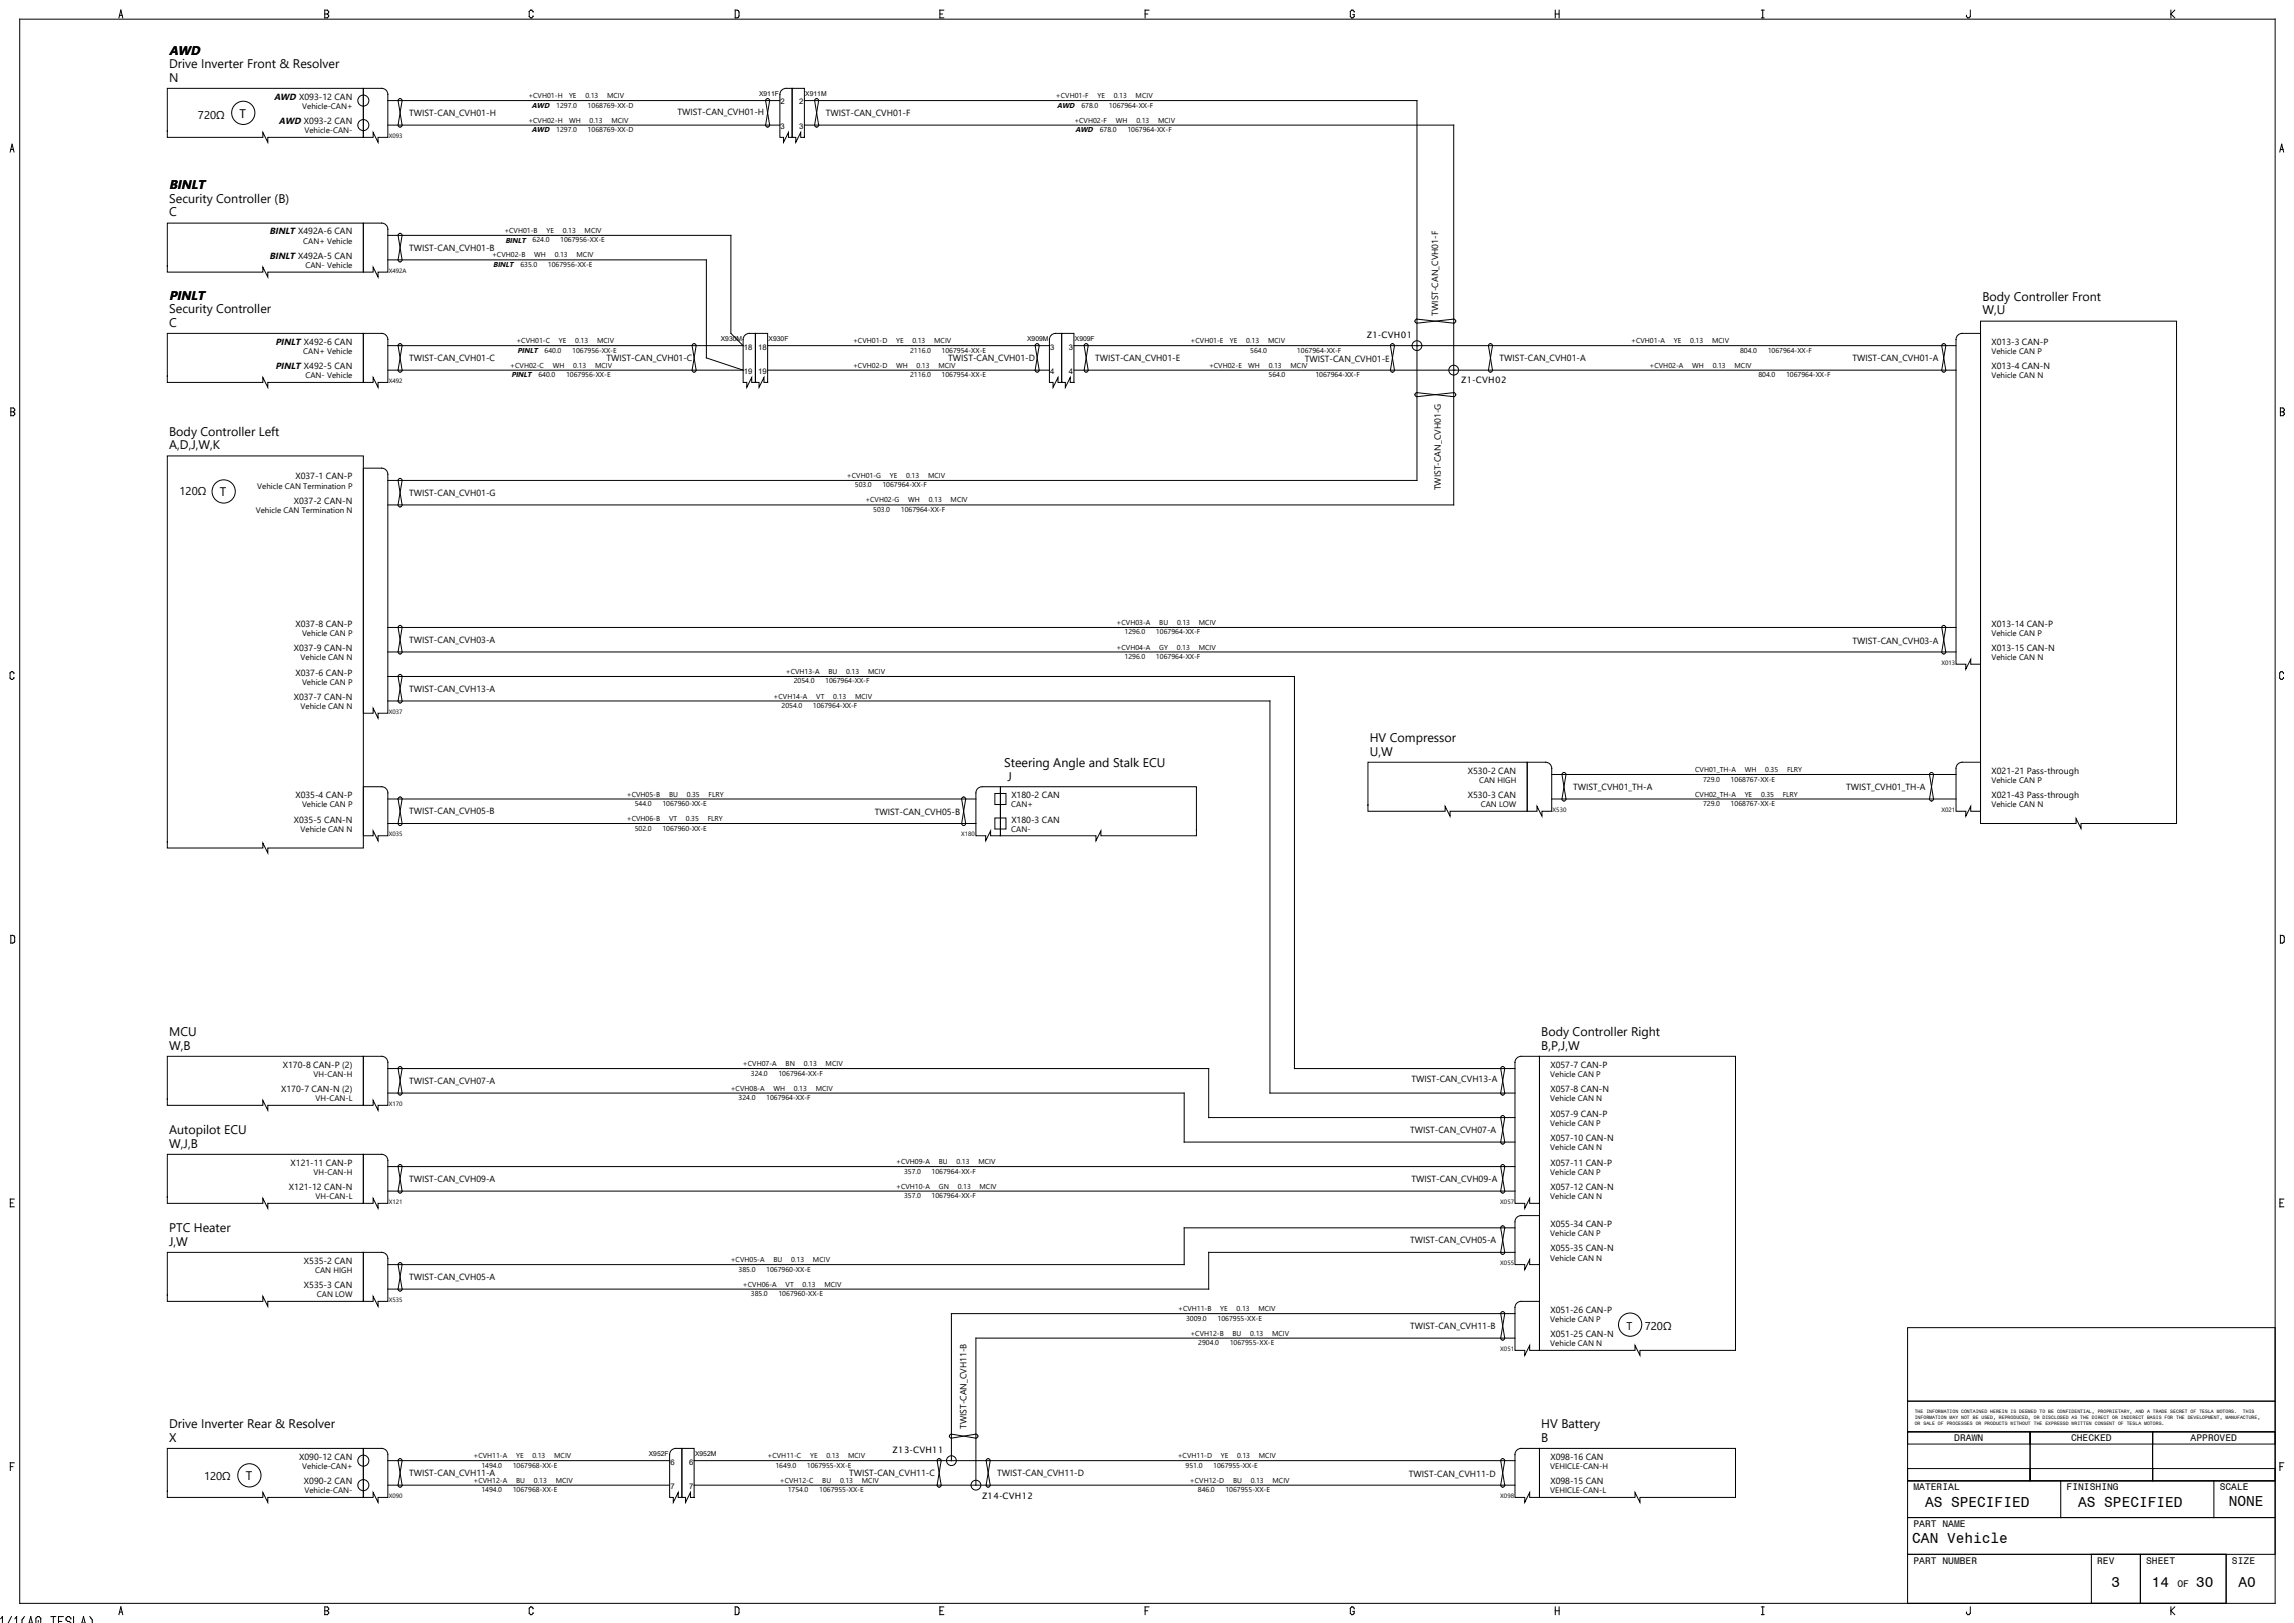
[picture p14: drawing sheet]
<svg xmlns="http://www.w3.org/2000/svg" width="1189mm" height="841mm" viewBox="0 0 1189 841" stroke-linecap="round" stroke-linejoin="round" font-family="sans-serif">
<defs><g id="words">
<g font-size="7.5">
<text x="998" y="781">AS SPECIFIED</text>
<text x="1077" y="781">AS SPECIFIED</text>
<text x="1155" y="781">NONE</text>
<text x="991" y="799">CAN Vehicle</text>
<text x="1094" y="822">3</text>
<text x="1115" y="822">14</text>
<text x="1138" y="822">30</text>
<text x="1160" y="822">A0</text>
</g>
<g font-size="6.6">
<text x="88" y="28">AWD</text>
<text x="88" y="98">BINLT</text>
<text x="88" y="155">PINLT</text>
</g>
<g font-size="6.5">
<text x="88" y="35">Drive Inverter Front &amp; Resolver</text>
<text x="88" y="42">N</text>
<text x="124" y="61">T</text>
<text x="88" y="105">Security Controller (B)</text>
<text x="88" y="112">C</text>
<text x="1027" y="156">Body Controller Front</text>
<text x="88" y="162">Security Controller</text>
<text x="1027" y="163">W,U</text>
<text x="88" y="169">C</text>
<text x="88" y="226">Body Controller Left</text>
<text x="88" y="233">A,D,J,W,K</text>
<text x="114" y="257">T</text>
<text x="710" y="385">HV Compressor</text>
<text x="710" y="392">U,W</text>
<text x="520" y="397">Steering Angle and Stalk ECU</text>
<text x="522" y="405">J</text>
<text x="88" y="537">MCU</text>
<text x="799" y="537">Body Controller Right</text>
<text x="88" y="544">W,B</text>
<text x="799" y="544">B,P,J,W</text>
<text x="88" y="588">Autopilot ECU</text>
<text x="88" y="595">W,J,B</text>
<text x="88" y="638">PTC Heater</text>
<text x="88" y="645">J,W</text>
<text x="88" y="740">Drive Inverter Rear &amp; Resolver</text>
<text x="799" y="740">HV Battery</text>
<text x="88" y="747">X</text>
<text x="799" y="747">B</text>
<text x="127" y="767">T</text>
</g>
<g font-size="5.8">
<text x="103" y="62">720Ω</text>
<text x="93" y="257">120Ω</text>
<text x="843" y="689">T</text>
<text x="852" y="689">720Ω</text>
<text x="106" y="767">120Ω</text>
</g>
<g font-size="5">
<text x="1013" y="747">DRAWN</text>
<text x="1073" y="747">CHECKED</text>
<text x="1135" y="747">APPROVED</text>
<text x="992" y="772">MATERIAL</text>
<text x="1071" y="772">FINISHING</text>
<text x="1150" y="772">SCALE</text>
<text x="992" y="791">PART NAME</text>
<text x="992" y="810">PART NUMBER</text>
<text x="1087" y="810">REV</text>
<text x="1112" y="810">SHEET</text>
<text x="1157" y="810">SIZE</text>
<text x="1128" y="822">OF</text>
</g>
<g font-size="4.7">
<text x="142" y="52">AWD X093-12 CAN</text>
<text x="144" y="64">AWD X093-2 CAN</text>
<text x="140" y="121">BINLT X492A-6 CAN</text>
<text x="140" y="134">BINLT X492A-5 CAN</text>
<text x="143" y="179">PINLT X492-6 CAN</text>
<text x="143" y="191">PINLT X492-5 CAN</text>
</g>
<g font-size="4.6">
<text x="212" y="60">TWIST-CAN_CVH01-H</text>
<text x="351" y="59">TWIST-CAN_CVH01-H</text>
<text x="428" y="60">TWIST-CAN_CVH01-F</text>
<text x="212" y="130">TWIST-CAN_CVH01-B</text>
<text x="745" y="164" transform="rotate(-90 745 164)">TWIST-CAN_CVH01-F</text>
<text x="708" y="175">Z1-CVH01</text>
<text x="1032" y="179">X013-3 CAN-P</text>
<text x="212" y="187">TWIST-CAN_CVH01-C</text>
<text x="314" y="187">TWIST-CAN_CVH01-C</text>
<text x="491" y="187">TWIST-CAN_CVH01-D</text>
<text x="568" y="187">TWIST-CAN_CVH01-E</text>
<text x="676" y="188">TWIST-CAN_CVH01-E</text>
<text x="777" y="187">TWIST-CAN_CVH01-A</text>
<text x="960" y="187">TWIST-CAN_CVH01-A</text>
<text x="1032" y="191">X013-4 CAN-N</text>
<text x="757" y="199">Z1-CVH02</text>
<text x="153" y="248">X037-1 CAN-P</text>
<text x="212" y="257">TWIST-CAN_CVH01-G</text>
<text x="747" y="254" transform="rotate(-90 747 254)">TWIST-CAN_CVH01-G</text>
<text x="152" y="261">X037-2 CAN-N</text>
<text x="153" y="325">X037-8 CAN-P</text>
<text x="1032" y="325">X013-14 CAN-P</text>
<text x="212" y="333">TWIST-CAN_CVH03-A</text>
<text x="960" y="334">TWIST-CAN_CVH03-A</text>
<text x="152" y="337">X037-9 CAN-N</text>
<text x="1032" y="337">X013-15 CAN-N</text>
<text x="153" y="350">X037-6 CAN-P</text>
<text x="212" y="358">TWIST-CAN_CVH13-A</text>
<text x="152" y="363">X037-7 CAN-N</text>
<text x="761" y="401">X530-2 CAN</text>
<text x="1032" y="401">X021-21 Pass-through</text>
<text x="153" y="414">X035-4 CAN-P</text>
<text x="524" y="414">X180-2 CAN</text>
<text x="761" y="414">X530-3 CAN</text>
<text x="815" y="409">TWIST_CVH01_TH-A</text>
<text x="957" y="409">TWIST_CVH01_TH-A</text>
<text x="1032" y="414">X021-43 Pass-through</text>
<text x="212" y="422">TWIST-CAN_CVH05-B</text>
<text x="453" y="423">TWIST-CAN_CVH05-B</text>
<text x="152" y="426">X035-5 CAN-N</text>
<text x="524" y="426">X180-3 CAN</text>
<text x="147" y="553">X170-8 CAN-P (2)</text>
<text x="804" y="553">X057-7 CAN-P</text>
<text x="212" y="562">TWIST-CAN_CVH07-A</text>
<text x="731" y="561">TWIST-CAN_CVH13-A</text>
<text x="146" y="566">X170-7 CAN-N (2)</text>
<text x="804" y="566">X057-8 CAN-N</text>
<text x="804" y="579">X057-9 CAN-P</text>
<text x="731" y="587">TWIST-CAN_CVH07-A</text>
<text x="804" y="591">X057-10 CAN-N</text>
<text x="151" y="604">X121-11 CAN-P</text>
<text x="804" y="604">X057-11 CAN-P</text>
<text x="150" y="617">X121-12 CAN-N</text>
<text x="212" y="612">TWIST-CAN_CVH09-A</text>
<text x="731" y="612">TWIST-CAN_CVH09-A</text>
<text x="804" y="617">X057-12 CAN-N</text>
<text x="804" y="636">X055-34 CAN-P</text>
<text x="731" y="644">TWIST-CAN_CVH05-A</text>
<text x="804" y="648">X055-35 CAN-N</text>
<text x="158" y="655">X535-2 CAN</text>
<text x="212" y="663">TWIST-CAN_CVH05-A</text>
<text x="158" y="668">X535-3 CAN</text>
<text x="804" y="680">X051-26 CAN-P</text>
<text x="731" y="689">TWIST-CAN_CVH11-B</text>
<text x="804" y="693">X051-25 CAN-N</text>
<text x="501" y="741" transform="rotate(-90 501 741)">TWIST-CAN_CVH11-B</text>
<text x="463" y="753">Z13-CVH11</text>
<text x="155" y="756">X090-12 CAN</text>
<text x="804" y="756">X098-16 CAN</text>
<text x="212" y="765">TWIST-CAN_CVH11-A</text>
<text x="440" y="765">TWIST-CAN_CVH11-C</text>
<text x="517" y="765">TWIST-CAN_CVH11-D</text>
<text x="730" y="765">TWIST-CAN_CVH11-D</text>
<text x="158" y="769">X090-2 CAN</text>
<text x="804" y="769">X098-15 CAN</text>
<text x="509" y="777">Z14-CVH12</text>
</g>
<g font-size="4.2">
<text x="157" y="56">Vehicle-CAN+</text>
<text x="158" y="69">Vehicle-CAN-</text>
<text x="157" y="126">CAN+ Vehicle</text>
<text x="158" y="139">CAN- Vehicle</text>
<text x="157" y="183">CAN+ Vehicle</text>
<text x="1032" y="183">Vehicle CAN P</text>
<text x="158" y="196">CAN- Vehicle</text>
<text x="1032" y="196">Vehicle CAN N</text>
<text x="133" y="253">Vehicle CAN Termination P</text>
<text x="133" y="266">Vehicle CAN Termination N</text>
<text x="157" y="329">Vehicle CAN P</text>
<text x="1032" y="329">Vehicle CAN P</text>
<text x="156" y="342">Vehicle CAN N</text>
<text x="1032" y="342">Vehicle CAN N</text>
<text x="157" y="355">Vehicle CAN P</text>
<text x="156" y="367">Vehicle CAN N</text>
<text x="767" y="406">CAN HIGH</text>
<text x="1032" y="406">Vehicle CAN P</text>
<text x="157" y="418">Vehicle CAN P</text>
<text x="524" y="418">CAN+</text>
<text x="767" y="418">CAN LOW</text>
<text x="1032" y="418">Vehicle CAN N</text>
<text x="156" y="431">Vehicle CAN N</text>
<text x="524" y="431">CAN-</text>
<text x="163" y="558">VH-CAN-H</text>
<text x="803" y="558">Vehicle CAN P</text>
<text x="164" y="571">VH-CAN-L</text>
<text x="803" y="571">Vehicle CAN N</text>
<text x="803" y="583">Vehicle CAN P</text>
<text x="803" y="596">Vehicle CAN N</text>
<text x="163" y="609">VH-CAN-H</text>
<text x="803" y="609">Vehicle CAN P</text>
<text x="164" y="621">VH-CAN-L</text>
<text x="803" y="621">Vehicle CAN N</text>
<text x="803" y="641">Vehicle CAN P</text>
<text x="803" y="653">Vehicle CAN N</text>
<text x="163" y="660">CAN HIGH</text>
<text x="164" y="672">CAN LOW</text>
<text x="803" y="685">Vehicle CAN P</text>
<text x="803" y="698">Vehicle CAN N</text>
<text x="157" y="761">Vehicle-CAN+</text>
<text x="803" y="761">VEHICLE-CAN-H</text>
<text x="158" y="774">Vehicle-CAN-</text>
<text x="803" y="774">VEHICLE-CAN-L</text>
</g>
<g font-size="4">
<text x="405" y="54">2</text>
<text x="414" y="54">2</text>
<text x="405" y="67">3</text>
<text x="414" y="67">3</text>
<text x="386" y="181">18</text>
<text x="393" y="181">18</text>
<text x="544" y="181">3</text>
<text x="554" y="181">3</text>
<text x="386" y="194">19</text>
<text x="393" y="194">19</text>
<text x="544" y="194">4</text>
<text x="554" y="194">4</text>
<text x="347" y="759">6</text>
<text x="357" y="759">6</text>
<text x="347" y="772">7</text>
<text x="357" y="772">7</text>
</g>
<g font-size="3.8">
<text x="276" y="56">AWD</text>
<text x="548" y="56">AWD</text>
<text x="276" y="69">AWD</text>
<text x="557" y="69">AWD</text>
<text x="262" y="126">BINLT</text>
<text x="256" y="138">BINLT</text>
<text x="268" y="183">PINLT</text>
<text x="265" y="196">PINLT</text>
</g>
<g font-size="3.7">
<text x="274" y="51">+CVH01-H</text>
<text x="295" y="51">YE</text>
<text x="303" y="51">0.13</text>
<text x="315" y="51">MCIV</text>
<text x="547" y="51">+CVH01-F</text>
<text x="569" y="51">YE</text>
<text x="577" y="51">0.13</text>
<text x="589" y="51">MCIV</text>
<text x="288" y="56">1297.0</text>
<text x="305" y="56">1068769-XX-D</text>
<text x="560" y="56">678.0</text>
<text x="575" y="56">1067964-XX-F</text>
<text x="274" y="64">+CVH02-H</text>
<text x="295" y="64">WH</text>
<text x="306" y="64">0.13</text>
<text x="317" y="64">MCIV</text>
<text x="557" y="64">+CVH02-F</text>
<text x="578" y="64">WH</text>
<text x="589" y="64">0.13</text>
<text x="600" y="64">MCIV</text>
<text x="288" y="68">1297.0</text>
<text x="305" y="68">1068769-XX-D</text>
<text x="570" y="68">678.0</text>
<text x="584" y="68">1067964-XX-F</text>
<text x="261" y="121">+CVH01-B</text>
<text x="276" y="126">624.0</text>
<text x="283" y="121">YE</text>
<text x="290" y="126">1067956-XX-E</text>
<text x="292" y="121">0.13</text>
<text x="303" y="121">MCIV</text>
<text x="255" y="133">+CVH02-B</text>
<text x="277" y="133">WH</text>
<text x="287" y="133">0.13</text>
<text x="299" y="133">MCIV</text>
<text x="270" y="138">635.0</text>
<text x="284" y="138">1067956-XX-E</text>
<text x="268" y="178">+CVH01-C</text>
<text x="290" y="178">YE</text>
<text x="298" y="178">0.13</text>
<text x="309" y="178">MCIV</text>
<text x="442" y="178">+CVH01-D</text>
<text x="464" y="178">YE</text>
<text x="473" y="178">0.13</text>
<text x="484" y="178">MCIV</text>
<text x="617" y="178">+CVH01-E</text>
<text x="637" y="178">YE</text>
<text x="646" y="178">0.13</text>
<text x="657" y="178">MCIV</text>
<text x="845" y="178">+CVH01-A</text>
<text x="867" y="178">YE</text>
<text x="876" y="178">0.13</text>
<text x="887" y="178">MCIV</text>
<text x="282" y="183">640.0</text>
<text x="297" y="183">1067956-XX-E</text>
<text x="472" y="183">2116.0</text>
<text x="488" y="183">1067954-XX-E</text>
<text x="648" y="183">564.0</text>
<text x="672" y="183">1067964-XX-F</text>
<text x="902" y="183">804.0</text>
<text x="916" y="183">1067964-XX-F</text>
<text x="264" y="191">+CVH02-C</text>
<text x="286" y="191">WH</text>
<text x="297" y="191">0.13</text>
<text x="308" y="191">MCIV</text>
<text x="442" y="191">+CVH02-D</text>
<text x="464" y="191">WH</text>
<text x="475" y="191">0.13</text>
<text x="486" y="191">MCIV</text>
<text x="627" y="191">+CVH02-E</text>
<text x="647" y="191">WH</text>
<text x="658" y="191">0.13</text>
<text x="669" y="191">MCIV</text>
<text x="855" y="191">+CVH02-A</text>
<text x="877" y="191">WH</text>
<text x="888" y="191">0.13</text>
<text x="899" y="191">MCIV</text>
<text x="279" y="195">640.0</text>
<text x="293" y="195">1067956-XX-E</text>
<text x="472" y="195">2116.0</text>
<text x="488" y="195">1067954-XX-E</text>
<text x="657" y="195">564.0</text>
<text x="682" y="195">1067964-XX-F</text>
<text x="911" y="195">804.0</text>
<text x="926" y="195">1067964-XX-F</text>
<text x="439" y="248">+CVH01-G</text>
<text x="461" y="248">YE</text>
<text x="470" y="248">0.13</text>
<text x="481" y="248">MCIV</text>
<text x="443" y="253">503.0</text>
<text x="457" y="253">1067964-XX-F</text>
<text x="448" y="260">+CVH02-G</text>
<text x="471" y="260">WH</text>
<text x="481" y="260">0.13</text>
<text x="493" y="260">MCIV</text>
<text x="453" y="265">503.0</text>
<text x="467" y="265">1067964-XX-F</text>
<text x="579" y="324">+CVH03-A</text>
<text x="601" y="324">BU</text>
<text x="610" y="324">0.13</text>
<text x="621" y="324">MCIV</text>
<text x="583" y="329">1296.0</text>
<text x="599" y="329">1067964-XX-F</text>
<text x="579" y="337">+CVH04-A</text>
<text x="583" y="341">1296.0</text>
<text x="599" y="341">1067964-XX-F</text>
<text x="601" y="337">GY</text>
<text x="610" y="337">0.13</text>
<text x="621" y="337">MCIV</text>
<text x="407" y="349">+CVH13-A</text>
<text x="429" y="349">BU</text>
<text x="439" y="349">0.13</text>
<text x="450" y="349">MCIV</text>
<text x="411" y="354">2054.0</text>
<text x="428" y="354">1067964-XX-F</text>
<text x="401" y="362">+CVH14-A</text>
<text x="423" y="362">VT</text>
<text x="432" y="362">0.13</text>
<text x="443" y="362">MCIV</text>
<text x="405" y="367">2054.0</text>
<text x="421" y="367">1067964-XX-F</text>
<text x="879" y="400">CVH01_TH-A</text>
<text x="904" y="400">WH</text>
<text x="915" y="400">0.35</text>
<text x="926" y="400">FLRY</text>
<text x="883" y="405">729.0</text>
<text x="897" y="405">1068767-XX-E</text>
<text x="325" y="413">+CVH05-B</text>
<text x="347" y="413">BU</text>
<text x="356" y="413">0.35</text>
<text x="367" y="413">FLRY</text>
<text x="879" y="413">CVH02_TH-A</text>
<text x="904" y="413">YE</text>
<text x="913" y="413">0.35</text>
<text x="924" y="413">FLRY</text>
<text x="329" y="418">544.0</text>
<text x="343" y="418">1067960-XX-E</text>
<text x="883" y="418">729.0</text>
<text x="897" y="418">1068767-XX-E</text>
<text x="325" y="425">+CVH06-B</text>
<text x="347" y="425">VT</text>
<text x="355" y="425">0.35</text>
<text x="367" y="425">FLRY</text>
<text x="329" y="430">502.0</text>
<text x="343" y="430">1067960-XX-E</text>
<text x="385" y="552">+CVH07-A</text>
<text x="389" y="557">324.0</text>
<text x="403" y="557">1067964-XX-F</text>
<text x="407" y="552">BN</text>
<text x="417" y="552">0.13</text>
<text x="428" y="552">MCIV</text>
<text x="379" y="565">+CVH08-A</text>
<text x="401" y="565">WH</text>
<text x="411" y="565">0.13</text>
<text x="423" y="565">MCIV</text>
<text x="383" y="570">324.0</text>
<text x="397" y="570">1067964-XX-F</text>
<text x="464" y="603">+CVH09-A</text>
<text x="487" y="603">BU</text>
<text x="496" y="603">0.13</text>
<text x="507" y="603">MCIV</text>
<text x="469" y="608">357.0</text>
<text x="483" y="608">1067964-XX-F</text>
<text x="464" y="616">+CVH10-A</text>
<text x="487" y="616">GN</text>
<text x="496" y="616">0.13</text>
<text x="508" y="616">MCIV</text>
<text x="469" y="621">357.0</text>
<text x="483" y="621">1067964-XX-F</text>
<text x="379" y="654">+CVH05-A</text>
<text x="383" y="659">385.0</text>
<text x="397" y="659">1067960-XX-E</text>
<text x="401" y="654">BU</text>
<text x="410" y="654">0.13</text>
<text x="421" y="654">MCIV</text>
<text x="385" y="667">+CVH06-A</text>
<text x="389" y="672">385.0</text>
<text x="403" y="672">1067960-XX-E</text>
<text x="407" y="667">VT</text>
<text x="416" y="667">0.13</text>
<text x="427" y="667">MCIV</text>
<text x="611" y="679">+CVH11-B</text>
<text x="632" y="679">YE</text>
<text x="641" y="679">0.13</text>
<text x="652" y="679">MCIV</text>
<text x="615" y="684">3009.0</text>
<text x="631" y="684">1067955-XX-E</text>
<text x="617" y="692">+CVH12-B</text>
<text x="639" y="692">BU</text>
<text x="648" y="692">0.13</text>
<text x="659" y="692">MCIV</text>
<text x="621" y="697">2904.0</text>
<text x="637" y="697">1067955-XX-E</text>
<text x="245" y="756">+CVH11-A</text>
<text x="267" y="756">YE</text>
<text x="276" y="756">0.13</text>
<text x="287" y="756">MCIV</text>
<text x="398" y="756">+CVH11-C</text>
<text x="420" y="756">YE</text>
<text x="428" y="756">0.13</text>
<text x="440" y="756">MCIV</text>
<text x="610" y="756">+CVH11-D</text>
<text x="633" y="756">YE</text>
<text x="641" y="756">0.13</text>
<text x="652" y="756">MCIV</text>
<text x="249" y="761">1494.0</text>
<text x="266" y="761">1067968-XX-E</text>
<text x="402" y="761">1649.0</text>
<text x="418" y="761">1067955-XX-E</text>
<text x="614" y="761">951.0</text>
<text x="629" y="761">1067955-XX-E</text>
<text x="245" y="768">+CVH12-A</text>
<text x="249" y="773">1494.0</text>
<text x="266" y="773">1067968-XX-E</text>
<text x="267" y="768">BU</text>
<text x="277" y="768">0.13</text>
<text x="288" y="768">MCIV</text>
<text x="404" y="768">+CVH12-C</text>
<text x="408" y="773">1754.0</text>
<text x="425" y="773">1067955-XX-E</text>
<text x="426" y="768">BU</text>
<text x="435" y="768">0.13</text>
<text x="447" y="768">MCIV</text>
<text x="617" y="768">+CVH12-D</text>
<text x="621" y="773">846.0</text>
<text x="635" y="773">1067955-XX-E</text>
<text x="639" y="768">BU</text>
<text x="648" y="768">0.13</text>
<text x="660" y="768">MCIV</text>
</g>
<g font-size="3.5">
<text x="393" y="50">X911F</text>
<text x="417" y="50">X911M</text>
<text x="374" y="177">X930M</text>
<text x="398" y="177">X930F</text>
<text x="532" y="177">X909M</text>
<text x="557" y="177">X909F</text>
<text x="336" y="754">X952F</text>
<text x="360" y="754">X952M</text>
</g>
<g font-size="3.2">
<text x="201" y="71">X093</text>
<text x="201" y="141">X492A</text>
<text x="201" y="198">X492</text>
<text x="1006" y="344">X013</text>
<text x="201" y="370">X037</text>
<text x="805" y="421">X530</text>
<text x="1006" y="421">X021</text>
<text x="201" y="433">X035</text>
<text x="498" y="433">X180</text>
<text x="201" y="573">X170</text>
<text x="201" y="624">X121</text>
<text x="778" y="624">X057</text>
<text x="778" y="656">X055</text>
<text x="201" y="675">X535</text>
<text x="778" y="700">X051</text>
<text x="201" y="776">X090</text>
<text x="778" y="776">X098</text>
</g>
<g font-size="2.5">
<text x="992" y="732">THE INFORMATION CONTAINED HEREIN IS DEEMED TO BE CONFIDENTIAL, PROPRIETARY, AND A TRADE SECRET OF TESLA MOTORS.</text>
<text x="992" y="736">INFORMATION MAY NOT BE USED, REPRODUCED, OR DISCLOSED AS THE DIRECT OR INDIRECT BASIS FOR THE DEVELOPMENT, MANUFACTURE,</text>
<text x="1162" y="732">THIS</text>
<text x="992" y="739">OR SALE OF PROCESSES OR PRODUCTS WITHOUT THE EXPRESSD WRITTEN CONSENT OF TESLA MOTORS.</text>
</g>
</g></defs>
<g fill="none" stroke="#000" stroke-width=".52">
<path d="M10 10h1169v821h-1169zM62 9l1-4 1 4M62 8h1M168 5h2v1v1v2h-2zM168 7h2M276 6v-1l-2 1v3h2v-1M381 5l2 1v2l-1 1h-1zM487 7h1M489 5h-2v4h2M593 7h2M595 5h-2v4M702 6l-1-1-1 1v3h2v-1h-1"/>
<path d="M806 7h2M806 5v4M808 5v4M913 9h1M913 5h1M914 5v4M1021 5v4h-1l-1-1M1125 5v4M1127 5l-2 2 2 2M87 46h101v25h-49v3l-3-5v2h-49zM188 46h10a3 3 0 0 1 3 3v22h-5v3l-3-5v2h-5zM201 52h203"/>
<path d="M207 52l1 13a1 1 0 0 1-1 1 1 1 0 0 1-1-1l2-13a1 1 0 0 0 0-1 1 1 0 0 0-1 1zM397 52l2 13a1 1 0 0 1-1 1 1 1 0 0 1-1-1l2-13a1 1 0 0 0-1-1 1 1 0 0 0-1 1zM405 47l2-1h4v25h-2v-2l-3 5v-3h-2v-22zM411 46h6v25h-2v-2l-3 5v-3h-1zM417 52h317v197h-533M422 52l2 13a1 1 0 0 1-1 1 1 1 0 0 1-1-1l2-13a1 1 0 0 0 0-1 1.1 1.1 0 0 0-2 1zM5 79l1-4 1 4M6 77h1M201 65h203M411 71h.1M417 65h336v197h-552M1181 79l1-4 1 4"/>
<path d="M1182 77h1M87 116h101v25h-49v3l-3-6v3h-49zM188 116h10a3 3 0 0 1 3 3v22h-5v3l-3-6v3h-5zM201 135h165v50l19 7h-184M201 122h178v51l6 6h-184M207 121l1 14a1 1 0 0 1-1 1 1 1 0 0 1-1-1l2-13a1 1 0 0 0 0-1 1 1 0 0 0-1 0zM87 173h101v25h-49v3l-3-5v2h-49zM188 173h10a3 3 0 0 1 3 3v22h-5v3l-3-5v2h-5zM207 178l1 14a1 1 0 0 1-1 1 1 1 0 0 1-1-1l2-13a1 1 0 0 0 0-1 1 1 0 0 0-1 0zM359 178l2 14a1 1 0 0 1-1 1 1 1 0 0 1-1-1l2-13a1 1 0 0 0-1-1 1 1 0 0 0-1 0zM386 174l2-1h3v25h-1v-2l-3 5v-3h-2v-22zM391 173h7v25h-2v-2l-3 5v-3h-2z"/>
<path d="M398 179h146M537 178l2 14a1 1 0 0 1-1 1 1.1 1.1 0 0 1-2-1l3-13a1 1 0 0 0-1-1 1 1 0 0 0-1 0zM545 174l1-1h4v25h-2v-2l-2 5v-3h-2v-22zM550 173h7v25h-2v-2l-3 5v-3h-2zM557 179h457M562 178v1l2 13a1 1 0 0 1-1 1 1 1 0 0 1-1-1l2-13-1-1zM721 178l2 14a1 1 0 0 1-1 1 1 1 0 0 1-1-1l2-13a1 1 0 0 0-1-1 1 1 0 0 0-1 0zM734 166l19 1a1 1 0 0 0 1-1 1 1 0 0 0-1-1l-19 2a1 1 0 0 1-1 0 1 1 0 0 1 1-1zM734 179h.1M772 178l-1 1 2 13a1 1 0 0 1-1 1 1 1 0 0 1-1-1l2-13v-1zM1007 178l1 14a1 1 0 0 1-1 1 1 1 0 0 1-1-1l2-13a1 1 0 0 0 0-1 1 1 0 0 0-1 0zM1015 174l2-1h9v171h-5v-2l-2 5v-3h-5v-168z"/>
<path d="M1026 166h102v261h-50v2l-2-5v3h-50zM391 198h.1M398 192h146M550 198h.1M557 192h457M753 192h.1M6 211h1l1 1-1 1 1 2h-1h-1zM6 213h1M734 204l19 2a1 1 0 0 0 1-1 1.1 1.1 0 0 0-1-2l-19 3a1 1 0 0 1-1-1 1 1 0 0 1 1-1zM1182 211h1l1 1-1 1 1 2h-1h-1zM1182 213h1M87 236h101v203h-49v3l-3-5v2h-49z"/>
<path d="M188 243h10a3 3 0 0 1 3 3v124h-5v2l-3-5v3h-5zM207 248a1 1 0 0 1 1 0 1 1 0 0 1 0 1l-2 13a1 1 0 0 0 1 1 1 1 0 0 0 1-1zM201 325h813M201 338h813M207 324l-1 1 2 13a1 1 0 0 1-1 1 1 1 0 0 1-1-1l2-13v-1zM1007 324l-1 1 2 13a1 1 0 0 1-1 1 1 1 0 0 1-1-1l2-13v-1zM7 349v-1l-2 1v2l2 1v-1M201 351h470v203h114M207 350h1v1l-2 12a1 1 0 0 0 1 1 1 1 0 0 0 1-1l-2-12zM1183 349v-1l-2 1v2l2 1v-1M201 363h457v203h127M709 395h82v25h-40v3l-2-5v2h-40z"/>
<path d="M791 395h10a3 3 0 0 1 3 3v22h-5v3l-2-5v2h-6zM1015 396l2-1h9v25h-5v-2l-2 5v-3h-5v-22zM188 408h10a3 3 0 0 1 3 3v22h-5v3l-3-5v2h-5zM201 414h305M207 413h1v1l-2 13a1 1 0 0 0 1 1 1 1 0 0 0 1-1l-2-13zM499 413h1v1l-2 13a1 1 0 0 0 1 1 1 1 0 0 0 1-1l-2-13zM507 409l2-1h9v25h-5v-2l-2 5v-3h-5v-22zM516 411h5v6h-5zM518 408h102v25h-49v-2l-3 5v-3h-50zM804 414h210M804 401h210M810 400h1l1 1-3 13a1.1 1.1 0 0 0 2 1 1 1 0 0 0 1-1l-3-13z"/>
<path d="M1000 401a1 1 0 0 1 1-1 1 1 0 0 1 1 1l-2 13a1 1 0 0 0 1 1 1 1 0 0 0 1-1zM201 427h305M516 424h5v6h-5zM6 485h1l1 1v2l-1 1h-1zM1182 485h2v1v2l-1 1h-1zM87 547h101v26h-49v2l-3-5v3h-49zM188 547h10a3 3 0 0 1 3 4v22h-5v2l-3-5v3h-5zM201 554h425v25h159M207 553a1 1 0 0 1 1 0 1 1 0 0 1 0 1l-2 12a1 1 0 0 0 1 1 1 1 0 0 0 1-1zM778 553h1l1 1-2 12a1 1 0 0 0 1 1 1 1 0 0 0 1-1l-2-12zM786 548l2-1h10v77h-5v-3l-3 5v-2h-5v-73zM798 547h101v153h-49v2l-3-5v3h-49z"/>
<path d="M201 566h413v26h171M778 578h1l1 1-2 13a1 1 0 0 0 1 1 1 1 0 0 0 1-1l-2-13zM87 598h101v26h-49v2l-3-5v3h-49zM188 598h10a3 3 0 0 1 3 3v23h-5v2l-3-5v3h-5zM201 617h584M201 605h584M207 604l-1 1 2 12a1 1 0 0 1-1 1 1 1 0 0 1-1-1l2-12v-1zM778 604v1l2 12a1 1 0 0 1-1 1 1 1 0 0 1-1-1l2-12-1-1zM5 623h2M7 621h-2v4h2M778 635v1l2 13a1 1 0 0 1-1 1 1 1 0 0 1-1-1l2-13-1-1zM785 636h-171v19h-413"/>
<path d="M786 631l2-1h10v25h-5v-2l-3 5v-3h-5v-22zM1182 623h1M1184 621h-2v4h2M87 649h101v25h-49v3l-3-5v2h-49zM188 649h10a3 3 0 0 1 3 3v22h-5v3l-3-5v2h-5zM207 655l1 13a1 1 0 0 1-1 1 1 1 0 0 1-1-1l2-13a1 1 0 0 0 0-1 1 1 0 0 0-1 1zM785 649h-159v19h-425M778 680v1l2 12a1 1 0 0 1-1 1 1 1 0 0 1-1-1l2-12-1-1zM786 675l2-1h10v26h-5v-3l-3 5v-2h-5v-22zM785 693h-279v77M785 681h-292v76M989 688h190v38h-190z"/>
<path d="M989 726h190v16h-190zM5 760h2M7 758h-2v4M87 751h101v25h-49v2l-3-5v3h-49zM188 751h10a3 3 0 0 1 3 3v22h-5v2l-3-5v3h-5zM201 757h146M207 756l1 14a1 1 0 0 1-1 1 1 1 0 0 1-1-1l2-13a1 1 0 0 0 0-1 1 1 0 0 0-1 0zM348 751h2h3v25h-2v-3l-2 5v-2h-2v-22zM353 751h7v25h-2v-3l-3 5v-2h-2zM360 757h425M486 756l2 14a1 1 0 0 1-1 1 1 1 0 0 1-1-1l2-13a1 1 0 0 0-1-1 1 1 0 0 0-1 0zM492 744l1-1 13 2a1 1 0 0 0 1-1 1 1 0 0 0-1-1l-13 2h-1z"/>
<path d="M511 756l2 14a1 1 0 0 1-1 1 1 1 0 0 1-1-1l2-13a1 1 0 0 0-1-1 1 1 0 0 0-1 0zM778 756v1l2 13a1 1 0 0 1-1 1 1 1 0 0 1-1-1l2-13-1-1zM786 751h2h10v25h-5v-3l-3 5v-2h-5v-22zM798 751h101v25h-49v2l-3-5v3h-49zM989 742h63v25h-63zM989 742h63v6h-63zM1052 742h64v25h-64zM1052 742h64v6h-64zM1116 742h63v25h-63zM1116 742h63v6h-63zM1182 760h1M1184 758h-2v4"/>
<path d="M201 770h146M353 776h.1M360 770h425M989 767h190v19h-190zM989 761h63v6h-63zM1052 761h64v6h-64zM1068 767v19M1116 761h63v6h-63zM1147 767v19M989 786h190v19h-190zM989 805h165v26h-165zM1084 805h25v26h-25z"/>
<path d="M1109 805h45v26h-45zM0 839l1-1v3M6 838l-2 3M8 839l1-1v3M13 838l-2 1v2M16 838l1 3h-2zM20 840v1M26 838h3M28 838v3M33 838h-3v3M37 839l-1-1-2 1 3 2M38 838v3"/>
<path d="M43 838l1 3h-2zM47 838l1 1v2M62 837l1-4 1 4M62 835h1M168 833h2v2v1v1h-2zM168 835h2M276 834v-1h-2v3l2 1v-1M381 833h2v1v2l-1 1h-1zM487 835h1M489 833h-2v4h2M593 835h2M595 833h-2v4"/>
<path d="M702 834l-1-1h-1v3v1l2-1v-1h-1M806 835h2M806 833v4M808 833v4M913 837h1M913 833h1M914 833v4M1021 833v3l-1 1-1-2M1125 833v4M1127 833l-2 2 2 2M11 841h.1M19 841v-2v-1l2 1v2"/>
<path d="M30 840h2M37 841h.1M48 841h.1"/>
<circle cx="126" cy="58" r="6"/>
<circle cx="188" cy="52" r="2.9"/>
<circle cx="188" cy="65" r="2.9"/>
<circle cx="734" cy="179" r="2.5"/>
<circle cx="753" cy="192" r="2.5"/>
<circle cx="116" cy="255" r="6"/>
<circle cx="845" cy="686" r="6"/>
<circle cx="188" cy="757" r="2.9"/>
<circle cx="493" cy="757" r="2.5"/>
<circle cx="129" cy="765" r="6"/>
<circle cx="188" cy="770" r="2.9"/>
<circle cx="506" cy="770" r="2.5"/>
</g>
<use href="#words"/>
</svg>
